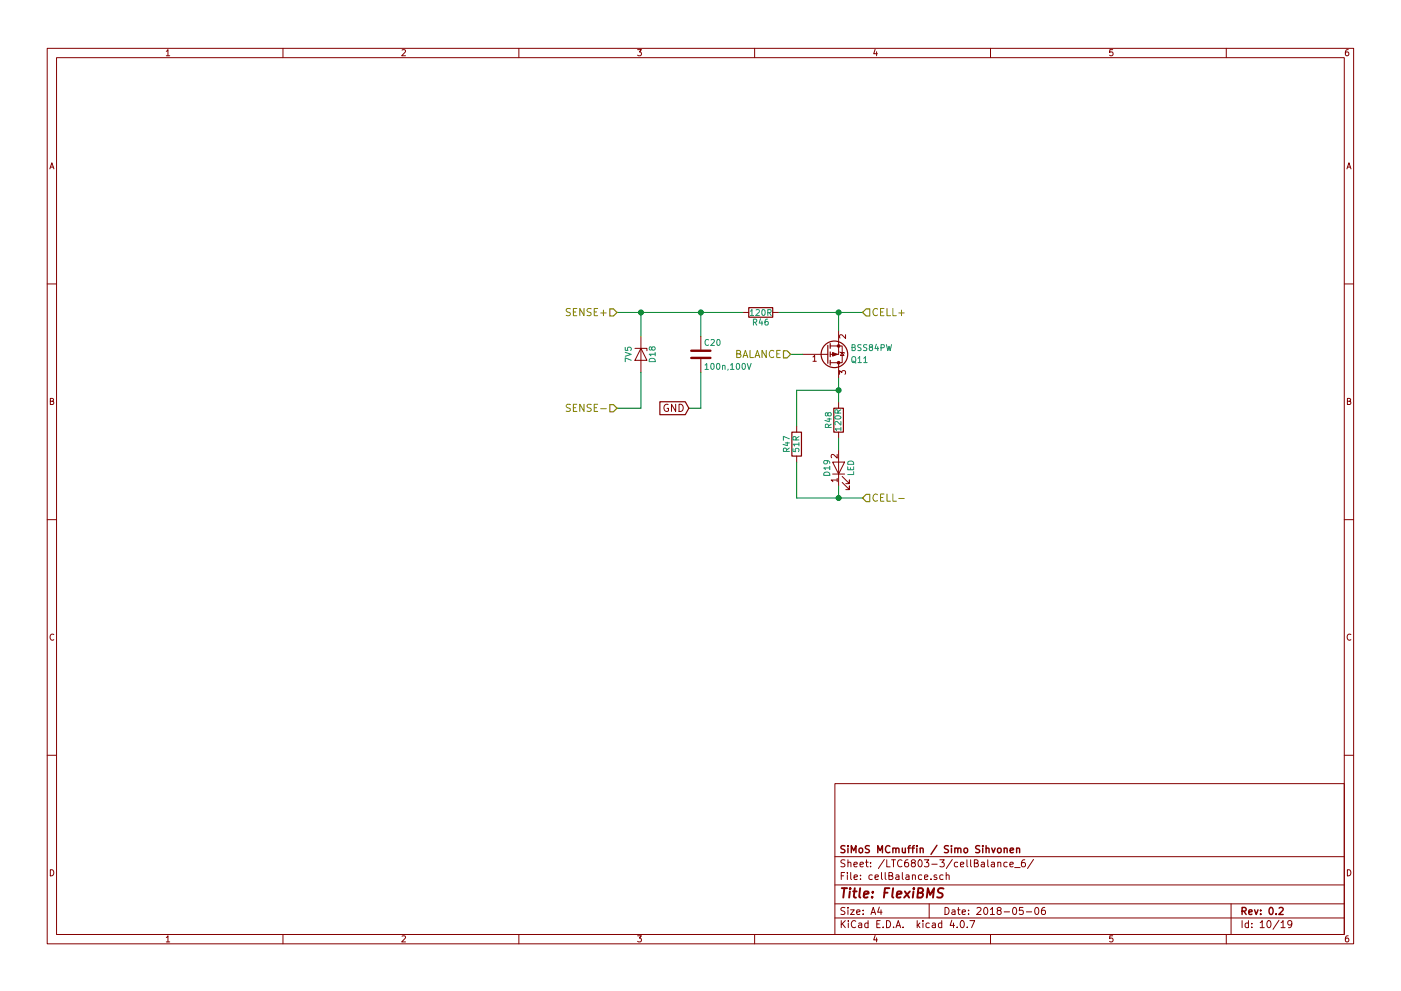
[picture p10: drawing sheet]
<svg xmlns="http://www.w3.org/2000/svg" width="297mm" height="210mm" viewBox="0 0 297 210" stroke-linecap="round" stroke-linejoin="round" font-family="sans-serif">
<g fill="none" stroke="#840000" stroke-width=".21">
<path d="M10 10.3h277v189.9h-277zM12 12.2h273v186.1h-273zM35.3 10.9l.3-.4v1.3M35.3 11.8h.7M60 10.3v1.9M85.2 10.6l.5-.1 .3 .4-.8 .9h.8M110 10.3v1.9M135.2 10.5h.8l-.4 .5 .3 .1 .1 .2-.1 .4-.2 .1-.5-.1M160 10.3v1.9M185.5 10.5l-.3 .9h.8M185.9 11v.8M210 10.3v1.9"/>
<path d="M235.9 10.5h-.6v.6h.6l.1 .5-.3 .2-.4-.1M260 10.3v1.9M285.9 10.5l-.4 .1-.2 .2-.1 .8 .3 .2 .4-.1 .1-.4-.1-.2-.4-.1-.3 .3M10.6 35.8l.4-1.3 .4 1.3M10.7 35.5h.6M285.6 35.8l.4-1.3 .4 1.3M285.7 35.5h.6M10 60.2h2M134.6 73.9h2.6v.5M135.9 73.9l1.3 2.5h-2.6zM135.9 71.4v7.6M148.6 71.4v2.8"/>
<path d="M148.6 76.2v2.8M157.5 66.3h1.2M163.8 66.3h1.3M170.2 75.2h5.3M172.4 75.7l.3-.3v1.3M172.4 76.7h.7M176 73.4h2.6v3.6h-.8M176 77h1.8M177.8 70.1v5.1h-1.8M177.8 77v3.3M178 79.4v-.8l.5 .5 .1-.4h.5l.2 .2-.2 .5M178.1 74.7l1 .2"/>
<path d="M178.6 74.8l.3 .6h-.7zM179.3 71v.8l-.9-.8-.4 .2 .1 .5M285 60.2h2M10.7 85.1h.5l.1-.5-.6-.1v1.3h.5l.2-.4-.3-.3M141.7 85.8a.71 .71 0 0 0-.9 .7 .71 .71 0 0 0 .9 .7v-.6h-.3M143.3 85.8v1.5l-.9-1.5v1.5M144 85.8a.77 .77 0 0 1 .9 .7 .77 .77 0 0 1-.9 .8zM168.9 90.4v1.3M168.9 96.8v1.2M176.5 98h2.6l-1.3 2.6zM177.5 96.4v.8l-.9-.8-.4 .2 .1 .5M177.8 85.3v1.3"/>
<path d="M177.8 91.7v1.3M177.8 95.5v7.6M285.7 85.1h.5l.1-.5-.6-.1v1.3h.5l.2-.4-.3-.3M10 110.3h2M176.5 100.6h2.6M177.5 101.8h-1.3l.4 .4M177.5 101.5v.7M178.6 102.4l1.5 1.5v-.8v.8h-.8M178.6 101.1l1.5 1.5v-.8v.8h-.8M285 110.3h2M11.4 134.6a.58 .58 0 0 0-.8 .6 .58 .58 0 0 0 .8 .5M286.4 134.6a.58 .58 0 0 0-.8 .6 .58 .58 0 0 0 .8 .5"/>
<path d="M10 160.2h2M177 166.3h108v32h-108zM285 160.2h2M10.7 184.5a.65 .65 0 0 1 .7 .7 .65 .65 0 0 1-.7 .6zM35.3 198.9l.3-.4v1.3M35.3 199.8h.7M60 198.3v1.9M85.2 198.6l.5-.1 .3 .4-.8 .9h.8M110 198.3v1.9M135.2 198.5h.8l-.4 .5 .3 .1 .1 .2-.1 .4-.2 .1-.5-.1M160 198.3v1.9M177 194.8h108"/>
<path d="M177 191.8h108M177 187.8h108M177 181.8h108M178.4 195.3v1.5M178.4 185.8h.5M178.6 196l.6 .8M179.1 185.1h-.7v1.5M179.1 192.6l-.5-.1-.3 .3 .1 .3 .7 .4v.4l-.2 .1-.6-.1M179.1 182.5l-.5-.1-.3 .3 .1 .3 .7 .4v.4l-.2 .1-.6-.1M179.2 195.3l-.8 .9M179.7 185.1v.2M179.7 185.6v1"/>
<path d="M179.8 192.5v.2M179.8 183.1l.2-.2 .4 .1v.9M179.8 182.4v1.5M179.8 193v1M179.9 195.3v.2M179.9 195.8v1M180.3 193h.8l-.8 1h.8M180.4 185.1v1.3l.2 .2M181.1 183.4l.7-.1-.1-.3-.4-.1-.2 .2v.7h.6M181.1 186.1l.7-.1-.1-.3-.4-.1-.2 .2 .1 .7h.5M181.4 195.5a.71 .71 0 0 0-1 .5 .71 .71 0 0 0 .8 .8l.2-.1M181.6 193.5l.7-.1v-.3l-.4-.1-.3 .2 .1 .7h.6"/>
<path d="M182.1 195.9h.6v.9M182.3 183.4l.8-.1-.1-.3-.4-.1-.3 .2 .1 .7h.6M182.4 186.5v.1M182.4 185.7v.1M182.7 196.2l-.7 .3 .2 .3 .5-.1M183 193.9v.1M183 193.1v.1M183.5 182.9h.6M183.7 182.4v1.3l.4 .2M184 195.9l-.4-.1-.3 .3 .1 .6 .2 .1 .4-.1M184 195.3v1.5M184.6 183.8v.1"/>
<path d="M184.6 183v.1M184.7 194l.4-1.5 .5 1.5M184.8 193.6h.7M184.9 185.7l-.4-.1-.3 .3 .1 .6 .2 .1 .4-.1M185.5 186.1l.7-.1v-.3l-.4-.1-.3 .2 .1 .7h.6M185.5 198.5l-.3 .9h.8M185.9 199v.8M185.9 196h.5M186.4 192.5l-.3 1h.9M186.6 195.3h-.7v1.5h.7M186.8 193v1M186.9 185.1v1.3l.2 .2"/>
<path d="M187.2 196.7v.1M187.5 182.3l-1.3 2M187.7 185.1v1.3l.2 .2M188 195.3a.76 .76 0 0 1 .8 .8 .76 .76 0 0 1-.8 .7zM188 182.4v1.5h.7M188.5 185.8l.7-.1v-.4l-.2-.2h-.5v1.5h.6l.2-.1v-.4l-.3-.3M189 182.4h.9M189.4 182.4v1.5M189.5 196.7v.1M190 196.8l.4-1.5 .6 1.5M190 185.7h.6v.9M190.1 196.4h.7"/>
<path d="M190.6 186l-.7 .3 .2 .3 .5-.1M191.2 182.6a.71 .71 0 0 0-1 .5 .71 .71 0 0 0 .8 .8l.2-.1M191.3 185.1v1.3l.2 .2M191.5 196.7v.1M192.1 185.7h.6v.9M192.5 182.4l-.4 .1a1.11 1.11 0 0 0-.2 1.3l.5 .1 .2-.1 .1-.5-.3-.3-.5 .1-.1 .2M192.7 186l-.7 .3 .3 .3 .4-.1M193.4 185.7l.2-.1 .4 .1 .1 .9M193.4 185.6v1M193.5 183.1l-.3-.3 .1-.2 .2-.2 .4 .1 .2 .2-.1 .2-.5 .2-.3 .3 .1 .4 .2 .1h.3l.3-.3v-.2l-.3-.3M194.5 195.3v1.5M194.6 196.3l.4 .5"/>
<path d="M194.8 182.6l.2-.2a.8 .8 0 0 1 .5 .8 .8 .8 0 0 1-.5 .7l-.4-.5zM195 195.8l-.5 .6M195.4 185.7l-.4-.1-.3 .3 .1 .6 .2 .1 .4-.1M195.7 195.3v.2M195.7 195.8v1M196 182.4h.9l-.5 .6 .4 .1v.7l-.2 .1-.6-.1M196 186.1l.7-.1v-.3l-.5-.1-.2 .2 .1 .7h.6M197 191.8v3M197 195.9l-.4-.1-.3 .3 .1 .6 .2 .1 .4-.1M197.4 186.5v.1M197.6 183.4h1.1M197.7 195.9h.6v.9"/>
<path d="M198.3 196.2l-.7 .3 .2 .3 .5-.1M198.6 185.7l-.4-.1-.2 .2 .1 .2 .5 .2v.3h-.6M199.3 182.4h.9l-.5 .6 .4 .1v.7l-.2 .1-.6-.1M199.7 195.9l-.5-.1-.2 .3v.6l.2 .1 .5-.1M199.7 195.3v1.5M199.9 185.7l-.4-.1-.3 .3 .1 .6 .2 .1 .4-.1M200.4 192.5a.76 .76 0 0 1 .8 .8 .76 .76 0 0 1-.8 .7zM200.6 185.7l.2-.1 .4 .1v.9M200.6 185.1v1.5M201.8 195.2l-.4 1.1h1M201.9 193.1h.5l.1 .9M201.9 182.3l-1.3 2"/>
<path d="M202.2 195.8v1M202.5 193.4l-.7 .3 .2 .3 .5-.1M202.9 196.7v.1M203 193h.6M203 183l-.4-.1-.3 .3 .1 .6 .2 .1 .4-.1M203.2 192.5v1.3l.4 .2M203.6 183.4l.7-.1v-.3l-.4-.1-.3 .2 .1 .7h.6M203.8 195.4l.1-.1a.8 .8 0 0 1 .6 .8 .8 .8 0 0 1-.6 .7 .97 .97 0 0 1-.1-1.4zM204 193.5l.7-.1-.1-.3-.4-.1-.2 .2 .1 .7h.5M205 182.4v1.3l.2 .2M205.1 196.7v.1M205.4 193.9v.1"/>
<path d="M205.4 193.1v.1M205.6 195.3h1.1l-.7 1.5M205.8 182.4v1.3l.2 .2M206.6 183.1l.7-.1v-.4l-.2-.2h-.5v1.5h.6l.2-.1v-.4l-.3-.3M207.1 192.7l.6-.2 .3 .5-.9 1h.9M208.1 183h.6v.9M208.7 192.7l.2-.2a.8 .8 0 0 1 .5 .8 .8 .8 0 0 1-.5 .7l-.3-.5zM208.7 183.3l-.7 .3 .2 .3 .5-.1M209.4 182.4v1.3l.2 .2M210 193l.4-.5v1.5M210 194h.8M210 198.3v1.9"/>
<path d="M210.2 183h.6v.9M210.8 183.3l-.7 .3 .3 .3 .4-.1M211.6 183.1l.2-.2 .3 .1 .1 .9M211.6 182.9v1M211.7 193.2l-.3-.3 .1-.2 .2-.2 .4 .1 .2 .2-.1 .2-.5 .2-.3 .3v.2l.3 .3h.3l.3-.3v-.2l-.3-.3M212.9 193.5h1.1M213.5 183l-.4-.1-.3 .3 .1 .6 .2 .1 .4-.1M214.1 183.4l.7-.1v-.3l-.4-.1-.3 .2 .1 .7h.6M214.8 192.7l.2-.2a.8 .8 0 0 1 .6 .8 .8 .8 0 0 1-.6 .7l-.3-.5zM215.1 184.1h1.2M216.9 192.5h-.7l-.1 .7h.7l.2 .2-.1 .5-.2 .1-.6-.1M217.3 182.4l-.5 .1a1.11 1.11 0 0 0-.1 1.3l.4 .1 .2-.1 .1-.5-.3-.3-.4 .1-.1 .2"/>
<path d="M217.6 193.5h1.1M219.1 182.3l-1.2 2M219.5 192.7l.2-.2a.8 .8 0 0 1 .6 .8 .8 .8 0 0 1-.6 .7l-.3-.5zM221.5 192.5l-.4 .1a1.11 1.11 0 0 0-.1 1.3l.4 .1 .2-.1 .1-.5-.3-.3-.4 .1-.2 .2M235.9 198.5h-.6v.7l.6-.1 .1 .5-.3 .2-.4-.1M260 198.3v1.9M261 191.8v6.5M263.3 195.3v1.5M264.7 195.9l-.4-.1-.3 .3 .1 .6 .2 .1 .4-.1M264.7 195.3v1.5M265.4 196.7v.1M265.4 195.9v.1"/>
<path d="M267.2 195.8l.4-.5v1.5M267.2 196.8h.8M268.8 195.5l.2-.2a.8 .8 0 0 1 .5 .8 .8 .8 0 0 1-.5 .7l-.4-.5zM271.2 195.2l-1.3 2M271.6 195.8l.4-.5v1.5M271.6 196.8h.9M273.9 196l-.3 .3h-.3l-.3-.3v-.4l.3-.3h.3l.3 .3a1.01 1.01 0 0 1-.4 1.2h-.3M285.7 184.5a.65 .65 0 0 1 .7 .7 .65 .65 0 0 1-.7 .6zM285.9 198.5l-.4 .1-.2 .3-.1 .7 .3 .2 .4-.1 .1-.4-.1-.2-.4-.1-.3 .3"/>
</g>
<g fill="none" stroke="#840000" stroke-width=".3">
<path d="M179.1 179.5l-.5-.1-.3 .3 .1 .3 .7 .4v.4l-.2 .1-.6-.1M179.8 179.4v.2M179.8 179.9v1M184.3 179.5l-.6-.1-.2 .3v.3l.8 .4v.4l-.3 .1-.5-.1M188.7 179.6a.71 .71 0 0 0-1 .5 .71 .71 0 0 0 .7 .8l.3-.1M189.3 179.9v1M191.3 179.9l.1 .9 .3 .1 .2-.1M191.9 179.9v1M192.5 179.9h.5M193 179.4l-.3 .2v1.3M193.3 179.9h.6M193.9 179.4l-.4 .2v1.3"/>
<path d="M194.4 179.4v.2M194.4 179.9v1M195.1 179.9v1M198.7 179.3l-1.3 2M201.1 179.5l-.6-.1-.3 .3 .1 .3 .7 .4v.4l-.2 .1-.6-.1M201.7 179.4v.2M201.7 179.9v1M202.4 179.9v1M207.7 179.5l-.6-.1-.2 .3v.3l.7 .4v.4l-.2 .1-.5-.1M208.4 179.4v.2M208.4 179.9v1M209.1 179.4v1.5"/>
<path d="M210.3 179.9l.3 1 .4-1M212.9 179.9v1M215.5 179.9v1M180.5 180.9v-1.5l.5 1.1 .5-1.1v1.5M182.2 180.1l.2-.2 .4 .2 .1 .5-.1 .2-.4 .1-.2-.1zM186.1 180.9v-1.5l.5 1.1 .5-1.1v1.5M189.3 180.1l.2-.2 .4 .1v.9M189.9 180.1l.3-.2 .3 .1 .1 .9M195.1 180.1l.2-.2 .4 .1v.9M202.4 180.1l.2-.2 .4 .1 .1 .9M203.1 180.1l.2-.2 .4 .1v.9M204.4 180.1l.2-.2 .5 .2 .1 .5-.2 .2-.4 .1-.2-.1z"/>
<path d="M209.1 180.1l.2-.2 .4 .1v.9M211.6 180.1l.2-.2 .4 .2 .1 .5-.2 .2-.3 .1-.2-.1zM212.9 180.1l.2-.2 .4 .1v.9M214.2 180.4l.7-.1-.1-.3-.4-.1-.2 .2v.7h.6M215.5 180.1l.2-.2 .4 .1 .1 .9M263.3 193.3l.8-.1 .1-.2-.1-.3-.2-.2h-.6v1.5M263.7 193.3l.5 .7M264.8 193.5l.7-.1-.1-.3-.4-.1-.2 .2v.7h.6M266 193l.3 1 .4-1M267.3 193.9v.1M267.3 193.1v.1M269.3 192.6l.1-.1a.8 .8 0 0 1 .5 .8 .8 .8 0 0 1-.5 .7 .97 .97 0 0 1-.1-1.4z"/>
<path d="M270.6 193.9v.1M271.2 192.7l.6-.2 .3 .5-1 1h1"/>
</g>
<g fill="none" stroke="#840000" stroke-width=".41">
<path d="M178.5 188.4h1.1M179 188.4l-.2 2M180.2 189.1l-.2 1.3M180.3 188.4l-.1 .2 .2-.1-.1-.1-.1 .2M180.9 189.1h.7M181.2 188.4l-.2 1.8 .1 .1 .4 .1M182.4 188.4l-.2 1.8 .2 .2M183.2 189.8l.9-.2v-.4l-.6-.1-.3 .3v.9h.7M184.9 190.3v.1M185.1 189.2l-.1 .2-.1-.1 .2-.1-.1 .2M187.5 189.4h.7M188.6 188.4h-1l-.2 2"/>
<path d="M189.4 188.4l-.2 1.8 .2 .2M190.1 189.8l1-.2v-.4l-.6-.1-.3 .3v.9h.7M191.8 189.1l1 1.3M192.9 189.1l-1.2 1.3M193.7 189.1l-.2 1.3M193.8 188.4l-.1 .2 .2-.1-.1-.1-.1 .2M194.6 189.4l.9-.1a.46 .46 0 0 0 .2-.5 .46 .46 0 0 0-.3-.4h-.7l-.2 2h.7l.3-.1 .2-.5-.4-.4M196.5 190.4l.2-2 .5 1.5 .8-1.5-.2 2M200.1 188.5l-.8-.1-.3 .2-.1 .6 .8 .4 .1 .5-.4 .3-.7-.1"/>
</g>
<g fill="none" stroke="#840000" stroke-width=".25">
<path d="M158.7 65.3h5.1v2h-5.1zM175.5 73.3v3.8M176 72.9v1M176 74.7v1M176 76.4v1.1M139.9 85.2h5.4l.7 1.4-.7 1.4h-5.4zM167.9 91.7h2v5.1h-2zM176.8 86.6h2v5.1h-2z"/>
<circle cx="176.9" cy="75.2" r="2.82"/>
</g>
<g fill="none" stroke="#008484" stroke-width=".21">
<path d="M132.6 74.7l1.2 .5-1.2 .4M132.6 73.7v.6l.5 .1v-.7h.6l.1 .2-.1 .5M133.8 76.4l-1.2-.5v.9M137.8 76.1a.67 .67 0 0 1 .8-.1 .67 .67 0 0 1 .3 .7h-1.3zM138.2 73.8l.2-.2h.4l.1 .2-.1 .4-.4 .1-.2-.1-.2-.6h-.3v.6l.2 .1 .3-.2M138.9 75.2h-1.3l.4 .3M138.9 74.8v.7M149.5 77.5l.3-.4v1.3M149.5 78.4h.7M150.2 72.1a.56 .56 0 0 0-.7 .6 .56 .56 0 0 0 .7 .5M150.7 72.1l.5-.1 .3 .4-.8 .9h.8M150.8 77.2l.2-.1a.67 .67 0 0 1 .4 .6 .67 .67 0 0 1-.4 .7l-.3-.5z"/>
<path d="M152 77.2l.2-.1a.67 .67 0 0 1 .4 .6 .67 .67 0 0 1-.4 .7l-.3-.5zM152.1 72.1l.1-.1a.67 .67 0 0 1 .5 .7 .67 .67 0 0 1-.5 .6l-.2-.5zM153.2 77.6l.2-.1 .3 .1v.8M153.2 77.5v.9M154.4 78.3l-.1 .3M154.9 77.5l.3-.4v1.3M154.9 78.4h.7M156.2 77.2l.2-.1a.67 .67 0 0 1 .4 .6 .67 .67 0 0 1-.4 .7l-.3-.5zM157.4 77.2l.2-.1a.67 .67 0 0 1 .5 .6 .67 .67 0 0 1-.5 .7l-.3-.5zM158.4 77.1l.4 1.3 .5-1.3M159.1 66l.3-.3v1.2M159.1 66.9h.7"/>
<path d="M159.7 68.4l.7-.1v-.5l-.7-.1v1.3M160 68.4l.5 .6M160.3 65.8l.5-.1 .2 .3-.8 .9h.8M161.2 67.6l-.2 .9h.7M161.5 68.1v.9M161.6 65.8l.2-.1a.67 .67 0 0 1 .4 .6 .67 .67 0 0 1-.4 .6l-.3-.4zM162.8 67.7l-.4 .1-.2 .2v.7l.2 .3 .4-.1v-.7h-.4l-.2 .2M162.8 66.3h.6v-.5l-.6-.1v1.2M163.1 66.3l.4 .6M180.6 75.8l.3-.1h.4l.1 .8a.42 .42 0 0 1-.2 .4 .42 .42 0 0 1-.4 0l-.2-.4zM180.6 73.7l.7-.1v-.4l-.7-.1v1.3h.5l.3-.4-.3-.3M180.8 76.6l.7 .4"/>
<path d="M181.9 76l.4-.3v1.2M181.9 76.9h.7M182.6 73.2h-.6l-.1 .4a.54 .54 0 0 1 .6 .7l-.2 .1-.4-.1M183.1 76l.4-.3v1.2M183.1 76.9h.7M183.8 73.2h-.6l-.1 .4a.54 .54 0 0 1 .6 .7l-.1 .1-.5-.1M184.5 73.7l-.2-.3 .1-.2h.6v.3l-.6 .2-.1 .2 .1 .4 .1 .1h.3l.2-.3v-.3l-.2-.1M185.8 73l-.3 1h.8M186.1 73.5v.9M186.8 73.8l.6-.1 .1-.5-.7-.1v1.3M187.9 73.1l.3 1.3 .3-.9 .2 .9 .3-1.3M166.5 94h.9"/>
<path d="M166.8 95.8l-.1-.6-.5-.1-.1 .7h1.3M166.9 93.8v.8l-.9-.3M167.4 93.1l-1.3-.5v.8M167.4 95.1l-.6 .4M168.1 95.2v.6h.6v-.6h.6l.1 .1-.1 .5M168.8 93.3l-.1-.6h-.5l-.1 .6h1.3M169.4 94.3h-1.3l.4 .3M169.4 93.9v.7M169.4 92.6l-.6 .4M175.2 97.7l.2 .2v.4l-.6 .1-.1-.5 .2-.2 .7 .1 .3 .3v.2M175.4 88.9h.9M175.5 87.8l.3-.3 .3 .1 .2 .2-.2 .4-.3 .1-.2-.1-.2-.6h-.3l-.1 .6 .3 .1 .2-.3"/>
<path d="M175.6 90.7v-.6l-.5-.1-.1 .7h1.3M175.8 88.7v.8l-.9-.3M175.9 99.3h-1.2l.3 .3M175.9 98.9v.7M176.3 90l-.7 .4M177.1 88.3a.69 .69 0 0 1 1.2 .3 .74 .74 0 0 1-1.3-.1zM177.7 87.6l-.1-.6h-.5l-.1 .6h1.3M178.3 91h-1.3l.4 .4M178.3 89.4v.8l-.9-.8-.4 .3 .1 .4M178.3 90.6v.8M178.3 86.9l-.6 .4M179.7 99.1v.6h1.3v-.6"/>
<path d="M179.8 98a.69 .69 0 0 1 .8-.2 .69 .69 0 0 1 .4 .7h-1.3zM180.3 99.2v.5M174.7 100.4a.69 .69 0 0 1 .8-.2 .69 .69 0 0 1 .4 .7h-1.2zM181 100.1v.6h-1.3"/>
</g>
<path d="M146.6 75.9h4M146.6 74.4h4" fill="none" stroke="#840000" stroke-width=".51"/>
<g fill="#840000" stroke="#840000" stroke-width=".21">
<path d="M176.5 74.8l1 .4-1 .4z"/>
<circle cx="177.8" cy="73.4" r=".28"/>
<circle cx="177.8" cy="77" r=".28"/>
</g>
<g fill="none" stroke="#008400" stroke-width=".21">
<path d="M130.8 66.3h26.7M135.9 66.3v5.1M135.9 79v7.6h-5.1M148.6 66.3v5.1M148.6 79v7.6h-2.6M165.1 66.3h17.8M167.6 75.2h2.6M177.8 66.3v3.8M168.9 98v7.7h14M177.8 80.3v5M177.8 93v2.5M177.8 82.8h-8.9v7.6"/>
<path d="M177.8 103.1v2.6"/>
</g>
<g fill="#008400" stroke="#008400" stroke-width=".25">
<circle cx="177.8" cy="82.8" r=".51"/>
<circle cx="177.8" cy="105.7" r=".51"/>
<circle cx="148.6" cy="66.3" r=".51"/>
<circle cx="135.9" cy="66.3" r=".51"/>
<circle cx="177.8" cy="66.3" r=".51"/>
</g>
<g fill="none" stroke="#848400" stroke-width=".21">
<path d="M120.9 65.5h-.6l-.2 .1v.4l.7 .3 .1 .4-.3 .3-.6-.1M121.6 66.2h.5M122.3 65.5h-.7v1.5h.7M123.8 65.5v1.5l-.9-1.5v1.5M125.3 65.5h-.5l-.3 .1v.4l.7 .3 .1 .4-.3 .3-.5-.1M126 66.2h.5M126.7 65.5h-.7v1.5h.7M127.4 66.4h1.1M127.9 65.8v1.2M156.2 75.1l.7-.1 .1-.2-.1-.3-.7-.2v1.6h.6l.3-.3v-.2l-.4-.3M157.5 75.9l.5-1.6 .5 1.6M157.7 75.4h.7"/>
<path d="M159 74.3v1.6h.8M160.1 75.9l.5-1.6 .5 1.6M160.2 75.4h.7M162.5 74.3v1.6l-.9-1.6v1.6M164.1 74.5a.72 .72 0 0 0-1.1 .5 .72 .72 0 0 0 .8 .9l.3-.2M164.7 75.1h.5M165.4 74.3h-.7v1.6h.7M186.1 65.6a.72 .72 0 0 0-1.1 .5 .72 .72 0 0 0 .8 .9l.3-.2M186.7 66.2h.5M187.4 65.5h-.7v1.5h.7M188.1 65.5v1.5h.7M189.3 65.5v1.5h.7"/>
<path d="M190.6 66.4h1.1M191.1 65.8v1.2M120.9 85.8h-.6l-.2 .1v.5l.7 .2 .1 .4-.3 .3-.6-.1M121.6 86.5h.5M122.3 85.8h-.7v1.5h.7M123.8 85.8v1.5l-.9-1.5v1.5M125.3 85.8h-.5l-.3 .1v.5l.7 .2 .1 .4-.3 .3-.5-.1M126 86.5h.5M126.7 85.8h-.7v1.5h.7M127.4 86.7h1.1M186.1 105a.72 .72 0 0 0-1.1 .5 .72 .72 0 0 0 .8 .8l.3-.1M186.7 105.6h.5"/>
<path d="M187.4 104.8h-.7v1.5h.7M188.1 104.8v1.5h.7M189.3 104.8v1.5h.7M190.6 105.8h1.1"/>
</g>
<path d="M129.3 65.5h.7l.8 .8-.8 .8h-.7zM166.1 74.4h.8l.7 .8-.7 .7h-.8zM182.9 66.3l.7-.8h.8v1.6h-.8zM129.3 85.8h.7l.8 .8-.8 .8h-.7zM182.9 105.7l.7-.8h.8v1.5h-.8z" fill="none" stroke="#848400" stroke-width=".25"/>
</svg>
